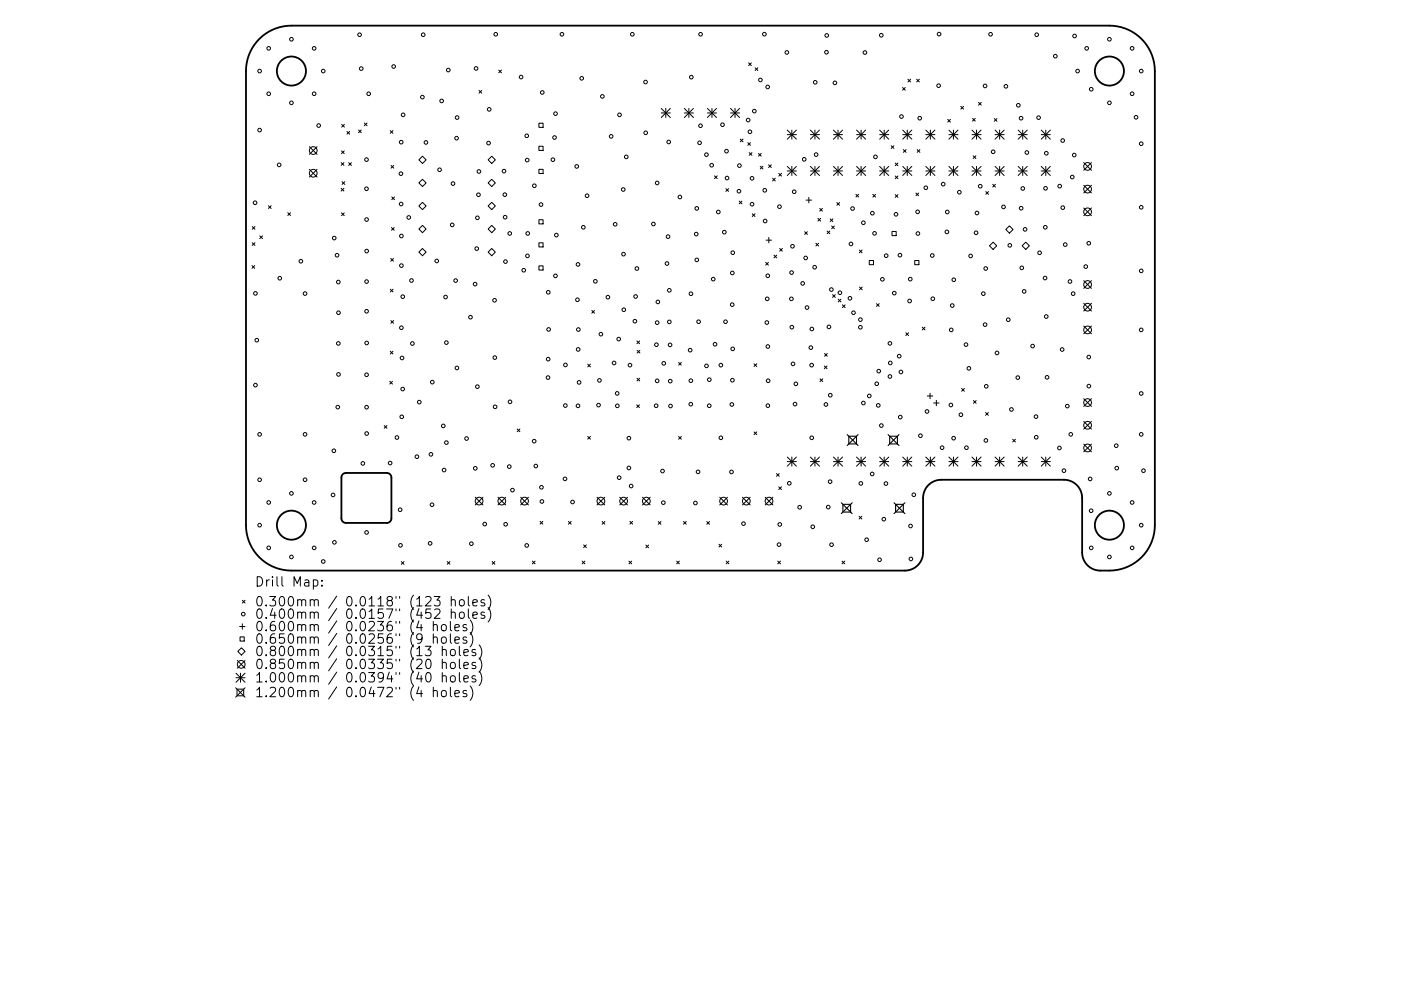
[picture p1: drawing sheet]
<svg xmlns="http://www.w3.org/2000/svg" width="297mm" height="210mm" viewBox="0 0 297 210" stroke-linecap="round" stroke-linejoin="round" font-family="sans-serif">
<defs><g id="words">
<g font-size="2.8">
<text x="54" y="125.1">Drill</text>
<text x="62" y="125.1">Map:</text>
<text x="54" y="129.3">0.300mm</text>
<text x="54" y="131.9">0.400mm</text>
<text x="73.4" y="129.3">0.0118&quot;</text>
<text x="73.4" y="131.9">0.0157&quot;</text>
<text x="87.1" y="129.3">(123</text>
<text x="87.1" y="131.9">(452</text>
<text x="95.9" y="129.3">holes)</text>
<text x="95.9" y="131.9">holes)</text>
<text x="54" y="134.5">0.600mm</text>
<text x="54" y="137.2">0.650mm</text>
<text x="73.4" y="134.5">0.0236&quot;</text>
<text x="73.4" y="137.2">0.0256&quot;</text>
<text x="87.1" y="134.5">(4</text>
<text x="87.1" y="137.2">(9</text>
<text x="92.1" y="134.5">holes)</text>
<text x="92.1" y="137.2">holes)</text>
<text x="54" y="139.8">0.800mm</text>
<text x="54" y="142.6">0.850mm</text>
<text x="73.4" y="139.8">0.0315&quot;</text>
<text x="73.4" y="142.6">0.0335&quot;</text>
<text x="87.1" y="139.8">(13</text>
<text x="87.1" y="142.6">(20</text>
<text x="94" y="139.8">holes)</text>
<text x="94" y="142.6">holes)</text>
<text x="54" y="145.4">1.000mm</text>
<text x="54" y="148.5">1.200mm</text>
<text x="73.4" y="145.4">0.0394&quot;</text>
<text x="73.4" y="148.5">0.0472&quot;</text>
<text x="87.1" y="145.4">(40</text>
<text x="87.1" y="148.5">(4</text>
<text x="92.1" y="148.5">holes)</text>
<text x="94" y="145.4">holes)</text>
</g>
</g></defs>
<g fill="none" stroke="#000" stroke-width=".39">
<path d="M55 8.3a9.6 9.6 0 0 1 6.8-2.9h173.4a9.6 9.6 0 0 1 9.7 9.7v96.3a9.6 9.6 0 0 1-9.7 9.7h-1.9a3.9 3.9 0 0 1-3.9-3.9v-11.6a3.9 3.9 0 0 0-3.8-3.8h-26a3.9 3.9 0 0 0-3.9 3.8v11.6a3.9 3.9 0 0 1-3.8 3.9h-130.1a9.6 9.6 0 0 1-9.6-9.7v-96.3a9.6 9.6 0 0 1 2.8-6.8zM72.7 100.6l.6-.3h8.7a.96 .96 0 0 1 1 1v8.7a.96 .96 0 0 1-1 .9h-8.7a.96 .96 0 0 1-.9-.9v-8.7z"/>
<circle cx="61.8" cy="15.1" r="3.1"/>
<circle cx="235.2" cy="15.1" r="3.1"/>
<circle cx="61.8" cy="111.4" r="3.1"/>
<circle cx="235.2" cy="111.4" r="3.1"/>
</g>
<g fill="none" stroke="#000" stroke-width=".21">
<path d="M101.6 19.2l.5 .6M102.1 19.2l-.5 .6M105.7 14.9l.6 .5M106.3 14.9l-.6 .5M158.7 13.3l.6 .6M159.3 13.3l-.6 .6M160.1 14.4l.6 .6M160.7 14.4l-.6 .6M191.4 18.6l.5 .5M191.9 18.6l-.5 .5M192.5 16.8l.6 .6M193.1 16.8l-.6 .6"/>
<path d="M194.3 16.8l.6 .6M194.9 16.8l-.6 .6M65.6 31.1l1.6 1.7M65.6 35.9l1.6 1.7M67.2 31.1l-1.6 1.7M67.2 35.9l-1.6 1.7M72.3 40l.6 .5M72.3 34.5l.6 .6M72.4 32l.6 .6M72.4 26.4l.6 .6M72.5 38.5l.6 .6M72.9 40l-.6 .5"/>
<path d="M72.9 34.5l-.6 .6M73 32l-.6 .6M73 26.4l-.6 .6M73.1 38.5l-.6 .6M73.6 27.9l.5 .6M73.9 34.5l.6 .6M74.1 27.9l-.5 .6M74.5 34.5l-.6 .6M76 27.6l.6 .6M76.6 27.6l-.6 .6M77.2 26.1l.6 .6M77.8 26.1l-.6 .6"/>
<path d="M82.7 27.7l.6 .6M82.9 35.1l.6 .6M83.3 27.7l-.6 .6M83.5 35.1l-.6 .6M89.6 33.1l.7 .8-.7 .8-.8-.8zM89.6 38l.7 .8-.7 .8-.8-.8zM103.5 33.9l.8-.8 .7 .8-.7 .8zM103.5 38.8l.8-.8 .7 .8-.7 .8zM114.3 26.1h.8v.9h-.8zM114.3 31h.8v.9h-.8zM114.3 35.9h.8v.9h-.8zM140.2 23l1.9 1.9"/>
<path d="M140.2 24h1.9M141.2 23v1.9M142.1 23l-1.9 1.9M145.1 24h1.9M145.1 23l1.9 1.9M146.1 23v1.9M147 23l-1.9 1.9M150 23l1.9 1.9M150 24h1.9M150.9 23v1.9M151.5 37.3l.6 .6M151.9 23l-1.9 1.9"/>
<path d="M152.1 37.3l-.6 .6M154.9 24h1.9M154.9 23l1.9 1.9M155.8 23v1.9M156.8 23l-1.9 1.9M157 29.5l.5 .6M157.5 29.5l-.5 .6M158.5 30.3l.6 .5M158.8 32.4l.6 .6M159.1 30.3l-.6 .5M159.4 32.4l-.6 .6M160.8 32.6l.6 .5"/>
<path d="M161.2 35.3l.6 .5M161.4 32.6l-.6 .5M161.8 35.3l-.6 .5M163 35l.5 .5M163.5 35l-.5 .5M163.8 37.8l.6 .6M164.4 37.8l-.6 .6M165.1 36.8l.6 .6M165.7 36.8l-.6 .6M166.9 27.6l2 1.9M166.9 28.6h2M166.9 35.3l2 1.9"/>
<path d="M166.9 36.3h2M167.9 27.6v1.9M167.9 35.3v1.9M168.9 27.6l-2 1.9M168.9 35.3l-2 1.9M171.8 28.6h1.9M171.8 36.3h1.9M171.8 27.6l1.9 1.9M171.8 35.3l1.9 1.9M172.8 27.6v1.9M172.8 35.3v1.9M173.7 27.6l-1.9 1.9"/>
<path d="M173.7 35.3l-1.9 1.9M176.7 28.6h1.9M176.7 36.3h1.9M176.7 27.6l1.9 1.9M176.7 35.3l1.9 1.9M177.7 27.6v1.9M177.7 35.3v1.9M178.6 27.6l-1.9 1.9M178.6 35.3l-1.9 1.9M181.6 28.6h1.9M181.6 36.3h1.9M181.6 27.6l1.9 1.9"/>
<path d="M181.6 35.3l1.9 1.9M182.6 27.6v1.9M182.6 35.3v1.9M183.5 27.6l-1.9 1.9M183.5 35.3l-1.9 1.9M186.5 28.6h1.9M186.5 36.3h1.9M186.5 27.6l1.9 1.9M186.5 35.3l1.9 1.9M187.5 27.6v1.9M187.5 35.3v1.9M188.4 27.6l-1.9 1.9"/>
<path d="M188.4 35.3l-1.9 1.9M188.9 30.9l.6 .6M189.5 30.9l-.6 .6M189.8 34.6l.6 .6M189.8 37.3l.6 .6M190.4 34.6l-.6 .6M190.4 37.3l-.6 .6M191.4 28.6h1.9M191.4 36.3h1.9M191.4 27.6l1.9 1.9M191.4 35.3l1.9 1.9M191.5 31.7l.6 .6"/>
<path d="M192.1 31.7l-.6 .6M192.4 27.6v1.9M192.4 35.3v1.9M193.3 27.6l-1.9 1.9M193.3 35.3l-1.9 1.9M194.5 31.7l.5 .6M195 31.7l-.5 .6M196.3 28.6h1.9M196.3 36.3h1.9M196.3 27.6l1.9 1.9M196.3 35.3l1.9 1.9M197.3 27.6v1.9"/>
<path d="M197.3 35.3v1.9M198.2 27.6l-1.9 1.9M198.2 35.3l-1.9 1.9M200.9 25.3l.6 .6M201.2 28.6h1.9M201.2 36.3h1.9M201.2 27.6l1.9 1.9M201.2 35.3l1.9 1.9M201.5 25.3l-.6 .6M202.1 27.6v1.9M202.1 35.3v1.9M203.1 27.6l-1.9 1.9"/>
<path d="M203.1 35.3l-1.9 1.9M203.7 22.6l.6 .6M204.3 22.6l-.6 .6M206.1 28.6h1.9M206.1 36.3h1.9M206.1 27.6l1.9 1.9M206.1 35.3l1.9 1.9M206.2 25.1l.6 .6M206.3 33.1l.6 .5M206.8 25.1l-.6 .6M206.9 33.1l-.6 .5M207 27.6v1.9"/>
<path d="M207 35.3v1.9M207.5 21.7l.5 .6M208 27.6l-1.9 1.9M208 35.3l-1.9 1.9M208 21.7l-.5 .6M210.5 39.1l.6 .6M210.8 25.2l.6 .5M211 28.6h1.9M211 36.3h1.9M211 27.6l1.9 1.9M211 35.3l1.9 1.9M211.1 39.1l-.6 .6"/>
<path d="M211.4 25.2l-.6 .5M211.9 27.6v1.9M211.9 35.3v1.9M212.9 27.6l-1.9 1.9M212.9 35.3l-1.9 1.9M215.9 28.6h1.9M215.9 36.3h1.9M215.9 27.6l1.9 1.9M215.9 35.3l1.9 1.9M216.8 27.6v1.9M216.8 35.3v1.9M217.8 35.3l-1.9 1.9"/>
<path d="M217.8 27.6l-1.9 1.9M220.8 28.6h1.9M220.8 36.3h1.9M220.8 27.6l1.9 1.9M220.8 35.3l1.9 1.9M221.7 27.6v1.9M221.7 35.3v1.9M222.7 27.6l-1.9 1.9M222.7 35.3l-1.9 1.9M229.8 34.5l1.6 1.6M229.8 39.3l1.6 1.6M231.4 34.5l-1.6 1.6"/>
<path d="M231.4 39.3l-1.6 1.6M53.4 56.4l.6 .5M53.5 48.1l.6 .5M53.5 51.5l.6 .6M54 56.4l-.6 .5M54.1 48.1l-.6 .5M54.1 51.5l-.6 .6M55.1 50.1l.6 .5M55.7 50.1l-.6 .5M56.9 43.7l.6 .5M57.5 43.7l-.6 .5M61 45.1l.6 .6"/>
<path d="M61.6 45.1l-.6 .6M72.4 45.2l.6 .6M73 45.2l-.6 .6M82.8 54.8l.6 .6M83 48.3l.6 .6M83.1 41.8l.5 .6M83.4 54.8l-.6 .6M83.6 48.3l-.6 .6M83.6 41.8l-.5 .6M88.8 48.6l.8-.8 .7 .8-.7 .8zM88.8 53.5l.8-.8 .7 .8-.7 .8zM89.6 42.9l.7 .8-.7 .8-.8-.8z"/>
<path d="M103.5 43.7l.8-.8 .7 .8-.7 .8zM103.5 48.6l.8-.8 .7 .8-.7 .8zM103.5 53.5l.8-.8 .7 .8-.7 .8zM114.3 46.6h.8v.9h-.8zM114.3 51.5h.8v.9h-.8zM114.3 56.4h.8v.9h-.8zM153.9 40l.6 .6M154.5 40l-.6 .6M156.7 42.7l.6 .5M157.3 42.7l-.6 .5M159.5 45.4l.6 .5M160.1 45.4l-.6 .5"/>
<path d="M162.3 55.7l.6 .6M162.4 51h1.2M162.9 55.7l-.6 .6M163 50.4v1.1M164.1 54.1l.6 .6M164.7 54.1l-.6 .6M165.3 52.7l.6 .6M165.9 52.7l-.6 .6M170.6 49.2l.6 .5M170.9 42.5h1.2M171.2 49.2l-.6 .5M171.5 41.9v1.1"/>
<path d="M173 51.6l.6 .6M173.4 46.3l.6 .6M173.6 51.6l-.6 .6M173.8 44.2l.6 .6M174 46.3l-.6 .6M174.4 44.2l-.6 .6M175.4 49l.5 .6M175.9 49l-.5 .6M176 46.4l.6 .6M176.3 48l.6 .5M176.6 46.4l-.6 .6M176.9 48l-.6 .5"/>
<path d="M177.4 43l.6 .6M178 43l-.6 .6M181.5 41.2l.5 .6M182 41.2l-.5 .6M182.2 53.1l.6 .5M182.8 53.1l-.6 .5M184.3 55.3h.9v.9h-.9zM185.1 41.2l.5 .6M185.6 41.2l-.5 .6M189.1 49.1h.9v.9h-.9zM189.8 41.3l.6 .6M190.4 41.3l-.6 .6"/>
<path d="M193.9 55.3h.9v.9h-.9zM194.2 41l.6 .5M194.8 41l-.6 .5M209 40.6l.6 .6M209.6 40.6l-.6 .6M209.8 52.2l.8-.8 .7 .8-.7 .7zM214 47.9l.8 .8-.8 .8-.8-.8zM217.5 51.4l.8 .8-.8 .7-.8-.7zM229.8 44.1l1.6 1.7M229.8 59.5l1.6 1.7M231.4 44.1l-1.6 1.7M231.4 59.5l-1.6 1.7"/>
<path d="M82.7 74.5l.6 .6M82.8 61.4l.5 .5M82.9 68l.5 .6M83.3 74.5l-.6 .6M83.3 61.4l-.5 .5M83.4 68l-.5 .6M124.6 77.3l.6 .5M125.2 77.3l-.6 .5M125.5 65.9l.6 .5M126.1 65.9l-.6 .5M135 72.3l.6 .6M135.1 74.3l.6 .6"/>
<path d="M135.6 72.3l-.6 .6M135.7 74.3l-.6 .6M143.9 76.9l.6 .6M144.5 76.9l-.6 .6M159.9 77.2l.5 .6M160.4 77.2l-.5 .6M174.8 77.6l.5 .6M174.8 75l.6 .6M175.3 77.6l-.5 .6M175.4 75l-.6 .6M176.5 62.5l.6 .6M177.1 62.5l-.6 .6"/>
<path d="M177.7 63.5l.6 .6M178.3 63.5l-.6 .6M178.6 64.7l.6 .6M179.2 64.7l-.6 .6M182.2 60.9l.6 .6M182.8 60.9l-.6 .6M185.8 64.4l.6 .6M186.4 64.4l-.6 .6M192.1 70.6l.5 .6M192.6 70.6l-.5 .6M195.5 69.4l.6 .6M196.1 69.4l-.6 .6"/>
<path d="M229.8 64.4l1.6 1.6M229.8 69.2l1.6 1.6M231.4 64.4l-1.6 1.6M231.4 69.2l-1.6 1.6M81.5 90.3l.5 .6M82 90.3l-.5 .6M82.6 80.9l.6 .6M83.2 80.9l-.6 .6M109.7 91l.5 .6M110.2 91l-.5 .6M124.6 92.6l.6 .6M125.2 92.6l-.6 .6"/>
<path d="M135 85.9l.6 .6M135.1 80.2l.5 .6M135.6 85.9l-.6 .6M135.6 80.2l-.5 .6M143.9 92.6l.6 .6M144.5 92.6l-.6 .6M159.9 91.6l.5 .6M160.4 91.6l-.5 .6M166.9 97l2 1.9M166.9 97.9h2M167.9 97v1.9M168.9 97l-2 1.9"/>
<path d="M171.8 97.9h1.9M171.8 97l1.9 1.9M172.8 97v1.9M173.7 97l-1.9 1.9M173.9 80.4l.5 .6M174.4 80.4l-.5 .6M176.7 97.9h1.9M176.7 97l1.9 1.9M177.7 97v1.9M178.6 97l-1.9 1.9M181.6 97.9h1.9M181.6 97l1.9 1.9"/>
<path d="M182.6 97v1.9M183.5 97l-1.9 1.9M186.5 97.9h1.9M186.5 97l1.9 1.9M187.5 97v1.9M188.4 97l-1.9 1.9M191.4 97.9h1.9M191.4 97l1.9 1.9M192.4 97v1.9M193.3 97l-1.9 1.9M196.3 97.9h1.9M196.3 97l1.9 1.9"/>
<path d="M196.6 84h1.2M197.2 83.4v1.2M197.3 97v1.9M197.9 85.5h1.2M198.2 97l-1.9 1.9M198.5 84.9v1.2M201.2 97.9h1.9M201.2 97l1.9 1.9M202.1 97v1.9M203.1 97l-1.9 1.9M203.9 82.4l.6 .6M204.5 82.4l-.6 .6"/>
<path d="M206.1 97.9h1.9M206.1 97l1.9 1.9M206.4 85l.6 .6M207 85l-.6 .6M207 97v1.9M208 97l-1.9 1.9M209 87.5l.5 .6M209.5 87.5l-.5 .6M211 97l1.9 1.9M211 97.9h1.9M211.9 97v1.9M212.9 97l-1.9 1.9"/>
<path d="M214.7 93.2l.6 .6M215.3 93.2l-.6 .6M215.9 97.9h1.9M215.9 97l1.9 1.9M216.8 97v1.9M217.8 97l-1.9 1.9M220.8 97.9h1.9M220.8 97l1.9 1.9M221.7 97v1.9M222.7 97l-1.9 1.9M229.8 89.4l1.6 1.6M229.8 84.6l1.6 1.6"/>
<path d="M229.8 94.2l1.6 1.7M231.4 84.6l-1.6 1.6M231.4 89.4l-1.6 1.6M231.4 94.2l-1.6 1.7M85.1 119.2l.6 .5M85.7 119.2l-.6 .5M94.8 119.1l.6 .6M95.4 119.1l-.6 .6M100.8 105.5l1.6 1.6M102.4 105.5l-1.6 1.6M104.3 119.1l.6 .6M104.9 119.1l-.6 .6"/>
<path d="M105.6 105.5l1.6 1.6M107.2 105.5l-1.6 1.6M110.4 105.5l1.6 1.6M112 105.5l-1.6 1.6M112.9 119.1l.5 .5M113.4 119.1l-.5 .5M114.5 110.6l.6 .6M115.1 110.6l-.6 .6M120.5 110.6l.6 .6M121.1 110.6l-.6 .6M123.4 119.1l.6 .5M123.7 115.6l.6 .6"/>
<path d="M124 119.1l-.6 .5M124.3 115.6l-.6 .6M126.6 105.5l1.6 1.6M127.7 110.6l.5 .6M128.2 105.5l-1.6 1.6M128.2 110.6l-.5 .6M131.4 105.5l1.6 1.6M133 105.5l-1.6 1.6M133.3 119.1l.6 .5M133.5 110.6l.6 .6M133.9 119.1l-.6 .5M134.1 110.6l-.6 .6"/>
<path d="M136.2 105.5l1.7 1.6M136.9 115.6l.6 .6M137.5 115.6l-.6 .6M137.9 105.5l-1.7 1.6M139.6 110.7l.5 .5M140.1 110.7l-.5 .5M143.5 119.1l.5 .5M144 119.1l-.5 .5M144.9 110.6l.6 .6M145.5 110.6l-.6 .6M149.9 110.7l.5 .5M150.4 110.7l-.5 .5"/>
<path d="M152.4 115.5l.6 .5M152.6 105.5l1.6 1.6M153 115.5l-.6 .5M154 119.1l.5 .5M154.2 105.5l-1.6 1.6M154.5 119.1l-.5 .5M157.4 105.5l1.7 1.6M159.1 105.5l-1.7 1.6M162.2 105.5l1.7 1.6M163.9 105.5l-1.7 1.6M164.6 100.5l.6 .6M164.9 119.1l.6 .5"/>
<path d="M165.1 103.3l.6 .6M165.2 100.5l-.6 .6M165.5 119.1l-.6 .5M165.7 103.3l-.6 .6M178.5 119.1l.6 .5M179.1 119.1l-.6 .5M182.1 109.5l.6 .6M182.7 109.5l-.6 .6M50.8 132.9h1.2M50.9 135.1h.9v.9h-.9zM51.2 137.4l.8 .8-.8 .8-.8-.8zM51.4 127.4l.6 .5"/>
<path d="M51.4 132.4v1.1M52 127.4l-.6 .5M59.8 122.4v1.7l.3 .3M65.8 127.4l.3-.2 .4 .1 .1 1.3M65.8 130.1a.5 .5 0 0 1 .8 0v1.1M65.8 132.7a.5 .5 0 0 1 .8 .1v1M65.8 135.3a.5 .5 0 0 1 .8 .1v1.1M65.8 138a.5 .5 0 0 1 .8 .1v1M66.6 127.5l.3-.3 .5 .1 .1 1.3M66.6 130.1l.3-.2 .5 .1 .1 1.2M66.6 132.8l.3-.3 .5 .1 .1 1.2M66.6 135.4l.3-.3 .5 .1 .1 1.3"/>
<path d="M66.6 138.1l.3-.3 .5 .1 .1 1.2M71.4 126.5l-1.7 2.5M71.4 129.1l-1.7 2.6M71.4 131.7l-1.7 2.6M71.4 134.4l-1.7 2.6M71.4 137l-1.7 2.6M71.4 139.8l-1.7 2.5M84 126.6v.3M84 129.2v.4M84 131.8v.4M84 134.5v.4M84 137.1v.4"/>
<path d="M84 139.9v.3M84.7 126.6v.3M84.7 129.2v.4M84.7 131.8v.4M84.7 134.5v.4M84.7 137.1v.4M84.7 139.9v.3M50 145.9l2 2M50 142.8l2 2M50 143.8h2M50.3 146.2h1.4v1.4h-1.4zM50.3 140.1l1.7 1.7"/>
<path d="M51 142.8v2M52 140.1l-1.7 1.7M52 142.8l-2 2M52 145.9l-2 2M65.8 140.7a.5 .5 0 0 1 .8 .1v1.1M65.8 143.6a.5 .5 0 0 1 .8 0v1.1M65.8 146.7a.5 .5 0 0 1 .8 .1v1M66.6 140.8l.3-.3 .5 .1 .1 1.3M66.6 143.6l.3-.2 .5 .1 .1 1.2M66.6 146.8l.3-.3 .5 .1 .1 1.2M71.4 142.6l-1.7 2.6M71.4 145.7l-1.7 2.6"/>
<path d="M84 142.7v.4M84 145.8v.4M84.7 142.7v.4M84.7 145.8v.4"/>
<circle cx="55" cy="15.1" r=".39"/>
<circle cx="57" cy="10.3" r=".39"/>
<circle cx="57" cy="19.9" r=".39"/>
<circle cx="61.8" cy="8.3" r=".39"/>
<circle cx="66.6" cy="10.3" r=".39"/>
<circle cx="66.6" cy="19.9" r=".39"/>
<circle cx="68.5" cy="15.1" r=".39"/>
<circle cx="76.2" cy="7.4" r=".39"/>
<circle cx="76.6" cy="14.6" r=".39"/>
<circle cx="78.2" cy="19.9" r=".39"/>
<circle cx="83.5" cy="14.1" r=".39"/>
<circle cx="89.7" cy="7.4" r=".39"/>
<circle cx="95" cy="14.9" r=".39"/>
<circle cx="100.9" cy="14.5" r=".39"/>
<circle cx="105.1" cy="7.3" r=".39"/>
<circle cx="110.5" cy="16.3" r=".39"/>
<circle cx="115" cy="19.6" r=".39"/>
<circle cx="119.1" cy="7.3" r=".39"/>
<circle cx="123.3" cy="16.6" r=".39"/>
<circle cx="134.1" cy="7.3" r=".39"/>
<circle cx="136.9" cy="17.4" r=".39"/>
<circle cx="146.6" cy="16.4" r=".39"/>
<circle cx="148.5" cy="7.3" r=".39"/>
<circle cx="161.2" cy="17" r=".39"/>
<circle cx="162.1" cy="7.2" r=".39"/>
<circle cx="162.8" cy="18.4" r=".39"/>
<circle cx="166.8" cy="11.1" r=".39"/>
<circle cx="172.8" cy="17.5" r=".39"/>
<circle cx="175.2" cy="11.1" r=".39"/>
<circle cx="175.3" cy="7.5" r=".39"/>
<circle cx="177" cy="17.6" r=".39"/>
<circle cx="183.4" cy="11.1" r=".39"/>
<circle cx="186.8" cy="7.5" r=".39"/>
<circle cx="199" cy="18.2" r=".39"/>
<circle cx="199.1" cy="7.2" r=".39"/>
<circle cx="208.9" cy="18.2" r=".39"/>
<circle cx="210" cy="7.3" r=".39"/>
<circle cx="213.3" cy="18.3" r=".39"/>
<circle cx="219.8" cy="7.4" r=".39"/>
<circle cx="223.7" cy="11.9" r=".39"/>
<circle cx="227.8" cy="7.6" r=".39"/>
<circle cx="228.5" cy="15.1" r=".39"/>
<circle cx="230.4" cy="10.3" r=".39"/>
<circle cx="231.4" cy="18.9" r=".39"/>
<circle cx="235.2" cy="8.3" r=".39"/>
<circle cx="240" cy="10.3" r=".39"/>
<circle cx="240" cy="19.9" r=".39"/>
<circle cx="242" cy="15.1" r=".39"/>
<circle cx="55" cy="27.6" r=".39"/>
<circle cx="59.2" cy="35" r=".39"/>
<circle cx="61.8" cy="21.8" r=".39"/>
<circle cx="66.4" cy="36.8" r=".82"/>
<circle cx="66.4" cy="31.9" r=".82"/>
<circle cx="67.6" cy="26.6" r=".39"/>
<circle cx="77.7" cy="33.9" r=".39"/>
<circle cx="85" cy="36.9" r=".39"/>
<circle cx="85.1" cy="30.2" r=".39"/>
<circle cx="85.5" cy="24.4" r=".39"/>
<circle cx="89.6" cy="20.6" r=".39"/>
<circle cx="90.3" cy="30.2" r=".39"/>
<circle cx="93.2" cy="36" r=".39"/>
<circle cx="93.6" cy="21.4" r=".39"/>
<circle cx="96" cy="39" r=".39"/>
<circle cx="96.8" cy="29.3" r=".39"/>
<circle cx="96.9" cy="24.9" r=".39"/>
<circle cx="101.5" cy="36.4" r=".39"/>
<circle cx="103.6" cy="30.4" r=".39"/>
<circle cx="103.7" cy="23.2" r=".39"/>
<circle cx="106.9" cy="36.3" r=".39"/>
<circle cx="111.7" cy="28.8" r=".39"/>
<circle cx="111.8" cy="34" r=".39"/>
<circle cx="113.3" cy="39.4" r=".39"/>
<circle cx="117.2" cy="33.9" r=".39"/>
<circle cx="117.6" cy="29.2" r=".39"/>
<circle cx="117.8" cy="24.1" r=".39"/>
<circle cx="122.3" cy="35.3" r=".39"/>
<circle cx="127.7" cy="20.5" r=".39"/>
<circle cx="129.6" cy="28.9" r=".39"/>
<circle cx="131.4" cy="24.4" r=".39"/>
<circle cx="132.8" cy="33.3" r=".39"/>
<circle cx="136.9" cy="28.2" r=".39"/>
<circle cx="139.3" cy="38.8" r=".39"/>
<circle cx="141.8" cy="30.1" r=".39"/>
<circle cx="148.3" cy="30.3" r=".39"/>
<circle cx="148.5" cy="26.7" r=".39"/>
<circle cx="149.8" cy="32.8" r=".39"/>
<circle cx="150.9" cy="35.1" r=".39"/>
<circle cx="153.2" cy="26.5" r=".39"/>
<circle cx="154" cy="32.1" r=".39"/>
<circle cx="154.1" cy="37.8" r=".39"/>
<circle cx="156.8" cy="35.1" r=".39"/>
<circle cx="158.6" cy="25.5" r=".39"/>
<circle cx="159" cy="28" r=".39"/>
<circle cx="159.4" cy="37.8" r=".39"/>
<circle cx="159.9" cy="23.6" r=".39"/>
<circle cx="170.5" cy="33.8" r=".39"/>
<circle cx="173" cy="32.8" r=".39"/>
<circle cx="185.6" cy="33.3" r=".39"/>
<circle cx="191.1" cy="24.7" r=".39"/>
<circle cx="195" cy="25.1" r=".39"/>
<circle cx="196.3" cy="39.8" r=".39"/>
<circle cx="200" cy="39.1" r=".39"/>
<circle cx="207.8" cy="39.5" r=".39"/>
<circle cx="210.6" cy="32.2" r=".39"/>
<circle cx="215.9" cy="22.3" r=".39"/>
<circle cx="216.5" cy="25.1" r=".39"/>
<circle cx="216.9" cy="40" r=".39"/>
<circle cx="217.7" cy="32.4" r=".39"/>
<circle cx="220.2" cy="25" r=".39"/>
<circle cx="221.7" cy="40" r=".39"/>
<circle cx="221.8" cy="32.5" r=".39"/>
<circle cx="224.7" cy="39.5" r=".39"/>
<circle cx="225.3" cy="29.8" r=".39"/>
<circle cx="227.3" cy="37.6" r=".39"/>
<circle cx="227.8" cy="32.9" r=".39"/>
<circle cx="230.6" cy="35.3" r=".82"/>
<circle cx="235.2" cy="21.8" r=".39"/>
<circle cx="240.9" cy="24.9" r=".39"/>
<circle cx="242" cy="30.5" r=".39"/>
<circle cx="54.1" cy="43" r=".39"/>
<circle cx="59.3" cy="59" r=".39"/>
<circle cx="63.8" cy="55.4" r=".39"/>
<circle cx="70.9" cy="50.5" r=".39"/>
<circle cx="71.5" cy="54.2" r=".39"/>
<circle cx="71.7" cy="59.8" r=".39"/>
<circle cx="77.7" cy="40" r=".39"/>
<circle cx="77.7" cy="59.7" r=".39"/>
<circle cx="77.7" cy="46.6" r=".39"/>
<circle cx="77.7" cy="53.3" r=".39"/>
<circle cx="85" cy="43.3" r=".39"/>
<circle cx="85.1" cy="50.1" r=".39"/>
<circle cx="85.1" cy="56.4" r=".39"/>
<circle cx="86.7" cy="46.1" r=".39"/>
<circle cx="87.2" cy="59.5" r=".39"/>
<circle cx="92.6" cy="55.4" r=".39"/>
<circle cx="95.9" cy="47.7" r=".39"/>
<circle cx="96.6" cy="59.5" r=".39"/>
<circle cx="101.1" cy="52.7" r=".39"/>
<circle cx="101.2" cy="46.2" r=".39"/>
<circle cx="101.4" cy="41.3" r=".39"/>
<circle cx="107" cy="41.3" r=".39"/>
<circle cx="107.1" cy="46.1" r=".39"/>
<circle cx="107.2" cy="55.5" r=".39"/>
<circle cx="108.1" cy="49.5" r=".39"/>
<circle cx="111" cy="57.3" r=".39"/>
<circle cx="111.8" cy="54.3" r=".39"/>
<circle cx="111.9" cy="49.5" r=".39"/>
<circle cx="114.7" cy="43.4" r=".39"/>
<circle cx="117.8" cy="58.5" r=".39"/>
<circle cx="118" cy="49.9" r=".39"/>
<circle cx="122.5" cy="56.1" r=".39"/>
<circle cx="123.7" cy="48.2" r=".39"/>
<circle cx="124.5" cy="41.5" r=".39"/>
<circle cx="126.2" cy="59.7" r=".39"/>
<circle cx="130.4" cy="47.6" r=".39"/>
<circle cx="132.1" cy="40.2" r=".39"/>
<circle cx="132.2" cy="53.9" r=".39"/>
<circle cx="135" cy="57" r=".39"/>
<circle cx="138.5" cy="47.5" r=".39"/>
<circle cx="141.4" cy="55.9" r=".39"/>
<circle cx="141.6" cy="50.2" r=".39"/>
<circle cx="144.1" cy="41.8" r=".39"/>
<circle cx="147.6" cy="49.7" r=".39"/>
<circle cx="147.7" cy="44.2" r=".39"/>
<circle cx="147.7" cy="55.1" r=".39"/>
<circle cx="151.2" cy="59.2" r=".39"/>
<circle cx="152.3" cy="45" r=".39"/>
<circle cx="153.6" cy="49.3" r=".39"/>
<circle cx="155.3" cy="57.9" r=".39"/>
<circle cx="155.4" cy="53.6" r=".39"/>
<circle cx="156.7" cy="40.6" r=".39"/>
<circle cx="159.4" cy="43.3" r=".39"/>
<circle cx="162.1" cy="40.4" r=".39"/>
<circle cx="162.2" cy="46.9" r=".39"/>
<circle cx="162.8" cy="58.5" r=".39"/>
<circle cx="165.3" cy="43.8" r=".39"/>
<circle cx="167.8" cy="57.8" r=".39"/>
<circle cx="168" cy="52.2" r=".39"/>
<circle cx="168.4" cy="40.7" r=".39"/>
<circle cx="170.8" cy="54.7" r=".39"/>
<circle cx="172.7" cy="56.7" r=".39"/>
<circle cx="180.4" cy="51.8" r=".39"/>
<circle cx="180.8" cy="44.2" r=".39"/>
<circle cx="183.1" cy="47.3" r=".39"/>
<circle cx="185" cy="45.2" r=".39"/>
<circle cx="185.4" cy="49.5" r=".39"/>
<circle cx="187.1" cy="59.3" r=".39"/>
<circle cx="187.9" cy="54.3" r=".39"/>
<circle cx="190" cy="45.5" r=".39"/>
<circle cx="190.8" cy="54.1" r=".39"/>
<circle cx="193" cy="59.2" r=".39"/>
<circle cx="194.6" cy="44.9" r=".39"/>
<circle cx="194.6" cy="49.5" r=".39"/>
<circle cx="197.7" cy="54.2" r=".39"/>
<circle cx="200.8" cy="49.2" r=".39"/>
<circle cx="200.8" cy="45" r=".39"/>
<circle cx="202.2" cy="59.4" r=".39"/>
<circle cx="203.4" cy="40.8" r=".39"/>
<circle cx="205.8" cy="54.3" r=".39"/>
<circle cx="206.9" cy="49.4" r=".39"/>
<circle cx="207.1" cy="45.2" r=".39"/>
<circle cx="209" cy="57" r=".39"/>
<circle cx="212.8" cy="43.9" r=".39"/>
<circle cx="214.1" cy="52.1" r=".39"/>
<circle cx="216.5" cy="44.2" r=".39"/>
<circle cx="216.6" cy="56.8" r=".39"/>
<circle cx="217.3" cy="48.7" r=".39"/>
<circle cx="220.4" cy="53.6" r=".39"/>
<circle cx="221.6" cy="59" r=".39"/>
<circle cx="221.6" cy="48.2" r=".39"/>
<circle cx="225.3" cy="44.1" r=".39"/>
<circle cx="225.9" cy="51.9" r=".39"/>
<circle cx="226.9" cy="59.7" r=".39"/>
<circle cx="230.2" cy="56.6" r=".39"/>
<circle cx="230.6" cy="44.9" r=".82"/>
<circle cx="230.6" cy="40.1" r=".82"/>
<circle cx="230.8" cy="51.6" r=".39"/>
<circle cx="242" cy="44" r=".39"/>
<circle cx="242" cy="57.5" r=".39"/>
<circle cx="54.2" cy="62.2" r=".39"/>
<circle cx="54.4" cy="72.2" r=".39"/>
<circle cx="64.7" cy="62.3" r=".39"/>
<circle cx="71.7" cy="72.9" r=".39"/>
<circle cx="71.8" cy="79.4" r=".39"/>
<circle cx="71.8" cy="66.4" r=".39"/>
<circle cx="77.7" cy="79.5" r=".39"/>
<circle cx="77.7" cy="66" r=".39"/>
<circle cx="77.7" cy="72.8" r=".39"/>
<circle cx="85.1" cy="69.5" r=".39"/>
<circle cx="85.2" cy="75.9" r=".39"/>
<circle cx="85.4" cy="62.9" r=".39"/>
<circle cx="87.4" cy="72.9" r=".39"/>
<circle cx="94.5" cy="63" r=".39"/>
<circle cx="94.6" cy="72.7" r=".39"/>
<circle cx="96.9" cy="78.1" r=".39"/>
<circle cx="99.7" cy="67.3" r=".39"/>
<circle cx="100.7" cy="60.3" r=".39"/>
<circle cx="104.9" cy="63.7" r=".39"/>
<circle cx="104.9" cy="75.9" r=".39"/>
<circle cx="116.2" cy="76.2" r=".39"/>
<circle cx="116.2" cy="62" r=".39"/>
<circle cx="116.3" cy="69.9" r=".39"/>
<circle cx="119.9" cy="77.4" r=".39"/>
<circle cx="122.4" cy="63.6" r=".39"/>
<circle cx="122.6" cy="74.1" r=".39"/>
<circle cx="122.6" cy="69.9" r=".39"/>
<circle cx="127.4" cy="70.9" r=".39"/>
<circle cx="128.9" cy="63.1" r=".39"/>
<circle cx="130.2" cy="77" r=".39"/>
<circle cx="131.2" cy="71.9" r=".39"/>
<circle cx="132.3" cy="65.7" r=".39"/>
<circle cx="133.6" cy="77.5" r=".39"/>
<circle cx="134.6" cy="68.1" r=".39"/>
<circle cx="134.8" cy="62.9" r=".39"/>
<circle cx="139.2" cy="73.1" r=".39"/>
<circle cx="139.3" cy="68.5" r=".39"/>
<circle cx="139.5" cy="64.1" r=".39"/>
<circle cx="140.7" cy="77.1" r=".39"/>
<circle cx="141.9" cy="68.3" r=".39"/>
<circle cx="141.9" cy="61.6" r=".39"/>
<circle cx="142.1" cy="73.2" r=".39"/>
<circle cx="146.3" cy="74.3" r=".39"/>
<circle cx="146.5" cy="62.3" r=".39"/>
<circle cx="148.1" cy="68.3" r=".39"/>
<circle cx="149.8" cy="77.6" r=".39"/>
<circle cx="151.6" cy="73" r=".39"/>
<circle cx="152.8" cy="77.5" r=".39"/>
<circle cx="153.8" cy="68.3" r=".39"/>
<circle cx="155.2" cy="64.6" r=".39"/>
<circle cx="155.3" cy="74" r=".39"/>
<circle cx="162.6" cy="68.4" r=".39"/>
<circle cx="162.7" cy="63.4" r=".39"/>
<circle cx="162.8" cy="73.5" r=".39"/>
<circle cx="167.8" cy="63.4" r=".39"/>
<circle cx="167.9" cy="69.4" r=".39"/>
<circle cx="168.1" cy="77.2" r=".39"/>
<circle cx="170.2" cy="60.1" r=".39"/>
<circle cx="171.1" cy="65.3" r=".39"/>
<circle cx="171.9" cy="73.8" r=".39"/>
<circle cx="172.1" cy="77.5" r=".39"/>
<circle cx="172.1" cy="69.8" r=".39"/>
<circle cx="175.7" cy="69.4" r=".39"/>
<circle cx="176.3" cy="61.4" r=".39"/>
<circle cx="178.1" cy="62.1" r=".39"/>
<circle cx="180.2" cy="63.3" r=".39"/>
<circle cx="181" cy="66.3" r=".39"/>
<circle cx="182.4" cy="69.4" r=".39"/>
<circle cx="182.4" cy="67.8" r=".39"/>
<circle cx="186.3" cy="78.7" r=".39"/>
<circle cx="188.7" cy="79.9" r=".39"/>
<circle cx="188.7" cy="72.8" r=".39"/>
<circle cx="188.8" cy="77" r=".39"/>
<circle cx="189.6" cy="62.2" r=".39"/>
<circle cx="190.6" cy="75.6" r=".39"/>
<circle cx="191" cy="78.9" r=".39"/>
<circle cx="192.9" cy="63.9" r=".39"/>
<circle cx="197.8" cy="63.4" r=".39"/>
<circle cx="201.7" cy="70" r=".39"/>
<circle cx="201.9" cy="64.8" r=".39"/>
<circle cx="204.8" cy="73.1" r=".39"/>
<circle cx="205.4" cy="78.1" r=".39"/>
<circle cx="208.5" cy="62.3" r=".39"/>
<circle cx="208.9" cy="68.9" r=".39"/>
<circle cx="211.4" cy="74.9" r=".39"/>
<circle cx="213.8" cy="67.8" r=".39"/>
<circle cx="217.1" cy="61.8" r=".39"/>
<circle cx="218.9" cy="73.4" r=".39"/>
<circle cx="221.8" cy="67.2" r=".39"/>
<circle cx="225.2" cy="74.2" r=".39"/>
<circle cx="227.5" cy="62.3" r=".39"/>
<circle cx="230.6" cy="60.4" r=".82"/>
<circle cx="230.6" cy="70" r=".82"/>
<circle cx="230.6" cy="65.2" r=".82"/>
<circle cx="230.8" cy="75.8" r=".39"/>
<circle cx="242" cy="70" r=".39"/>
<circle cx="54.2" cy="81.7" r=".39"/>
<circle cx="55" cy="92.2" r=".39"/>
<circle cx="64.7" cy="92.2" r=".39"/>
<circle cx="70.8" cy="95.6" r=".39"/>
<circle cx="71.6" cy="86.4" r=".39"/>
<circle cx="76.9" cy="98.3" r=".39"/>
<circle cx="77.7" cy="86.4" r=".39"/>
<circle cx="77.7" cy="92" r=".39"/>
<circle cx="82.7" cy="98.2" r=".39"/>
<circle cx="84.2" cy="92.8" r=".39"/>
<circle cx="85.2" cy="88.4" r=".39"/>
<circle cx="85.4" cy="82.5" r=".39"/>
<circle cx="88.4" cy="96.9" r=".39"/>
<circle cx="88.9" cy="85.3" r=".39"/>
<circle cx="91.4" cy="96.4" r=".39"/>
<circle cx="91.7" cy="81.1" r=".39"/>
<circle cx="94" cy="90.4" r=".39"/>
<circle cx="94.2" cy="99.7" r=".39"/>
<circle cx="94.6" cy="93.9" r=".39"/>
<circle cx="98.9" cy="93" r=".39"/>
<circle cx="100.8" cy="99.4" r=".39"/>
<circle cx="101.2" cy="82" r=".39"/>
<circle cx="104.5" cy="98.7" r=".39"/>
<circle cx="105" cy="86.3" r=".39"/>
<circle cx="108" cy="99" r=".39"/>
<circle cx="108.1" cy="85.3" r=".39"/>
<circle cx="113.3" cy="93.6" r=".39"/>
<circle cx="113.6" cy="98.9" r=".39"/>
<circle cx="116.2" cy="80.1" r=".39"/>
<circle cx="119.9" cy="86" r=".39"/>
<circle cx="122.5" cy="86.1" r=".39"/>
<circle cx="122.8" cy="81.1" r=".39"/>
<circle cx="126.9" cy="86" r=".39"/>
<circle cx="127.1" cy="80.7" r=".39"/>
<circle cx="130.8" cy="83.5" r=".39"/>
<circle cx="130.9" cy="86.1" r=".39"/>
<circle cx="133.3" cy="93" r=".39"/>
<circle cx="133.3" cy="99.3" r=".39"/>
<circle cx="139.1" cy="86.1" r=".39"/>
<circle cx="139.3" cy="80.8" r=".39"/>
<circle cx="140.5" cy="99.9" r=".39"/>
<circle cx="142.1" cy="80.9" r=".39"/>
<circle cx="142.2" cy="86.1" r=".39"/>
<circle cx="146.5" cy="85.8" r=".39"/>
<circle cx="146.5" cy="80.8" r=".39"/>
<circle cx="150.4" cy="86.1" r=".39"/>
<circle cx="150.4" cy="80.6" r=".39"/>
<circle cx="152.8" cy="92.9" r=".39"/>
<circle cx="155.2" cy="85.8" r=".39"/>
<circle cx="155.3" cy="80.7" r=".39"/>
<circle cx="162.8" cy="86.1" r=".39"/>
<circle cx="162.9" cy="80.8" r=".39"/>
<circle cx="168.6" cy="85.7" r=".39"/>
<circle cx="168.7" cy="81.4" r=".39"/>
<circle cx="172.1" cy="92.9" r=".39"/>
<circle cx="175.1" cy="85.8" r=".39"/>
<circle cx="176" cy="83.8" r=".39"/>
<circle cx="183.1" cy="85.5" r=".39"/>
<circle cx="184.3" cy="84" r=".39"/>
<circle cx="185.9" cy="81.4" r=".39"/>
<circle cx="186.2" cy="86" r=".39"/>
<circle cx="186.9" cy="90.3" r=".39"/>
<circle cx="190.9" cy="88.5" r=".39"/>
<circle cx="195.2" cy="92.4" r=".39"/>
<circle cx="196.5" cy="87.3" r=".39"/>
<circle cx="199.7" cy="95" r=".39"/>
<circle cx="201.6" cy="85.9" r=".39"/>
<circle cx="202.2" cy="93" r=".39"/>
<circle cx="203.7" cy="88" r=".39"/>
<circle cx="204.9" cy="95" r=".39"/>
<circle cx="209" cy="93.4" r=".39"/>
<circle cx="209.1" cy="82" r=".39"/>
<circle cx="214.4" cy="86.9" r=".39"/>
<circle cx="215.8" cy="80.1" r=".39"/>
<circle cx="219.6" cy="88.4" r=".39"/>
<circle cx="219.7" cy="92.8" r=".39"/>
<circle cx="222" cy="80.1" r=".39"/>
<circle cx="224.6" cy="95" r=".39"/>
<circle cx="225.6" cy="99.9" r=".39"/>
<circle cx="226.3" cy="86.2" r=".39"/>
<circle cx="227" cy="92.2" r=".39"/>
<circle cx="230.6" cy="95" r=".82"/>
<circle cx="230.6" cy="85.4" r=".82"/>
<circle cx="230.6" cy="90.2" r=".82"/>
<circle cx="230.9" cy="81.9" r=".39"/>
<circle cx="236.7" cy="94.6" r=".39"/>
<circle cx="236.8" cy="99.3" r=".39"/>
<circle cx="242" cy="92.2" r=".39"/>
<circle cx="242" cy="83.5" r=".39"/>
<circle cx="242.4" cy="99.9" r=".39"/>
<circle cx="55" cy="101.8" r=".39"/>
<circle cx="55" cy="111.4" r=".39"/>
<circle cx="57" cy="116.2" r=".39"/>
<circle cx="57" cy="106.6" r=".39"/>
<circle cx="61.8" cy="104.7" r=".39"/>
<circle cx="61.8" cy="118.2" r=".39"/>
<circle cx="64.7" cy="101.8" r=".39"/>
<circle cx="66.6" cy="116.2" r=".39"/>
<circle cx="66.6" cy="106.6" r=".39"/>
<circle cx="68.5" cy="119.1" r=".39"/>
<circle cx="70.6" cy="105" r=".39"/>
<circle cx="70.9" cy="115.1" r=".39"/>
<circle cx="77.7" cy="113" r=".39"/>
<circle cx="84.8" cy="108.1" r=".39"/>
<circle cx="84.9" cy="115.7" r=".39"/>
<circle cx="91.2" cy="115.3" r=".39"/>
<circle cx="91.6" cy="107.1" r=".39"/>
<circle cx="99.9" cy="115.4" r=".39"/>
<circle cx="101.6" cy="106.3" r=".82"/>
<circle cx="102.8" cy="111.2" r=".39"/>
<circle cx="106.4" cy="106.3" r=".82"/>
<circle cx="107.2" cy="111.2" r=".39"/>
<circle cx="108.7" cy="104" r=".39"/>
<circle cx="111.2" cy="106.3" r=".82"/>
<circle cx="111.7" cy="115.7" r=".39"/>
<circle cx="114.8" cy="103.4" r=".39"/>
<circle cx="114.9" cy="106.4" r=".39"/>
<circle cx="119.8" cy="101.6" r=".39"/>
<circle cx="121.4" cy="106.5" r=".39"/>
<circle cx="127.4" cy="106.3" r=".82"/>
<circle cx="131.3" cy="101.3" r=".39"/>
<circle cx="132.2" cy="106.3" r=".82"/>
<circle cx="133.8" cy="103.1" r=".39"/>
<circle cx="137" cy="106.3" r=".82"/>
<circle cx="140.6" cy="106.6" r=".39"/>
<circle cx="147.4" cy="106.7" r=".39"/>
<circle cx="148" cy="100.1" r=".39"/>
<circle cx="153.4" cy="106.3" r=".82"/>
<circle cx="155.1" cy="100.1" r=".39"/>
<circle cx="157.6" cy="111.1" r=".39"/>
<circle cx="158.2" cy="106.3" r=".82"/>
<circle cx="163" cy="106.3" r=".82"/>
<circle cx="165.2" cy="115.5" r=".39"/>
<circle cx="165.3" cy="111.3" r=".39"/>
<circle cx="167.3" cy="102.5" r=".39"/>
<circle cx="169.5" cy="107.6" r=".39"/>
<circle cx="172.3" cy="111.8" r=".39"/>
<circle cx="175.6" cy="107.6" r=".39"/>
<circle cx="176" cy="102.2" r=".39"/>
<circle cx="176.3" cy="115.6" r=".39"/>
<circle cx="182.5" cy="102.6" r=".39"/>
<circle cx="183.7" cy="114.5" r=".39"/>
<circle cx="184.9" cy="100.6" r=".39"/>
<circle cx="186.5" cy="118.8" r=".39"/>
<circle cx="187.4" cy="110.2" r=".39"/>
<circle cx="187.8" cy="102.6" r=".39"/>
<circle cx="193.1" cy="111.6" r=".39"/>
<circle cx="193.1" cy="118.6" r=".39"/>
<circle cx="193.7" cy="105" r=".39"/>
<circle cx="231.1" cy="101.6" r=".39"/>
<circle cx="231.3" cy="108.4" r=".39"/>
<circle cx="231.4" cy="116.2" r=".39"/>
<circle cx="235.2" cy="104.7" r=".39"/>
<circle cx="235.2" cy="118.2" r=".39"/>
<circle cx="240" cy="116.2" r=".39"/>
<circle cx="240" cy="106.6" r=".39"/>
<circle cx="242" cy="111.4" r=".39"/>
<circle cx="51.6" cy="130.3" r=".39"/>
<circle cx="51.1" cy="141" r=".82"/>
</g>
<path d="M179.6 92.2l2.3 2.3M180 92.6h1.6v1.6h-1.6zM181.9 92.2l-2.3 2.3M188.3 92.2l2.3 2.3M188.6 92.6h1.7v1.6h-1.7zM190.6 92.2l-2.3 2.3M178.4 106.7l2.3 2.3M178.7 107h1.6v1.6h-1.6zM180.7 106.7l-2.3 2.3M189.5 106.7l2.4 2.3M189.9 107h1.6v1.6h-1.6zM191.9 106.7l-2.4 2.3" fill="none" stroke="#000" stroke-width=".23"/>
<use href="#words"/>
</svg>
